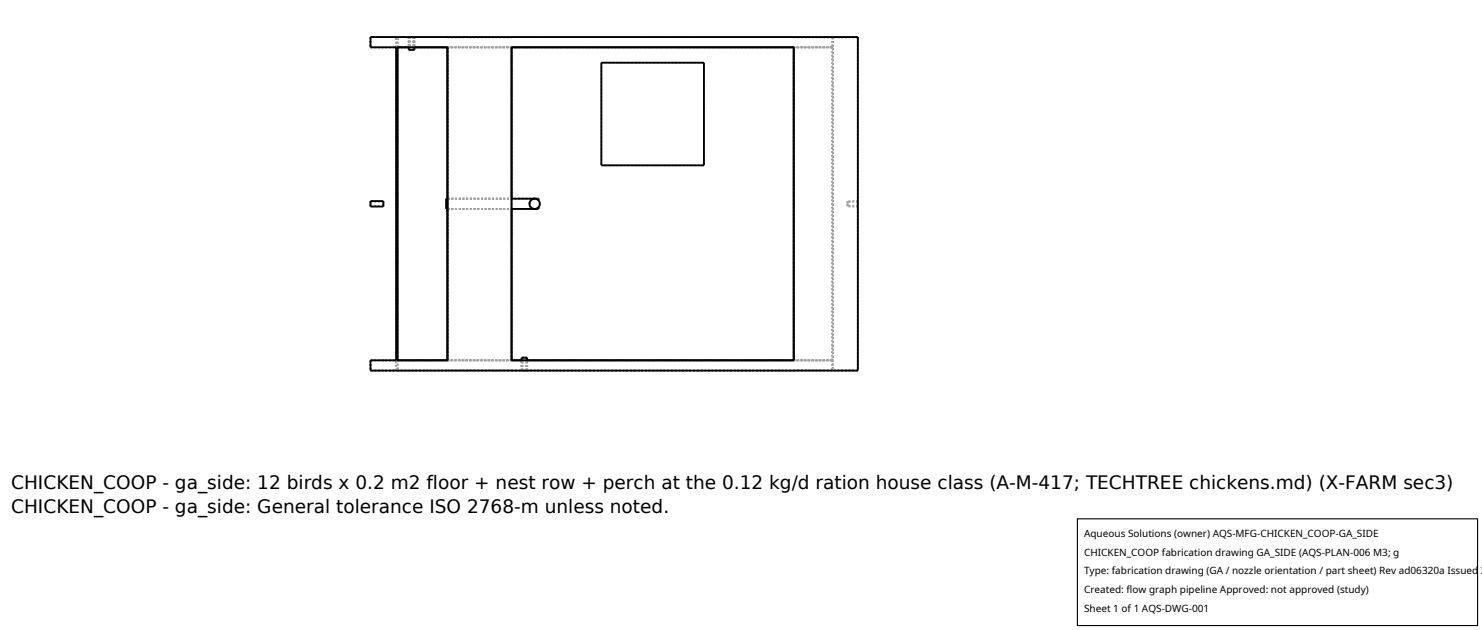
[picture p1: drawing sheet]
<svg xmlns="http://www.w3.org/2000/svg" width="212mm" height="90mm" viewBox="0 0 212 90" stroke-linecap="round" stroke-linejoin="round" font-family="sans-serif">
<defs><g id="words">
<g font-size="2.6">
<text x="1.6" y="69.8">CHICKEN_COOP - ga_side: 12 birds x 0.2 m2 floor + nest row + perch at the 0.12 kg/d ration house class (A-M-417; TECHTREE chickens.md) (X-FARM sec3)</text>
<text x="1.6" y="73.3">CHICKEN_COOP - ga_side: General tolerance ISO 2768-m unless noted.</text>
</g>
<g font-size="1.4">
<text x="154.8" y="76.6">Aqueous Solutions (owner) AQS-MFG-CHICKEN_COOP-GA_SIDE</text>
<text x="154.8" y="79.3">CHICKEN_COOP fabrication drawing GA_SIDE (AQS-PLAN-006 M3; g</text>
<text x="154.8" y="82">Type: fabrication drawing (GA / nozzle orientation / part sheet) Rev ad06320a Issued 2</text>
<text x="154.8" y="84.7">Created: flow graph pipeline Approved: not approved (study)</text>
<text x="154.8" y="87.4">Sheet 1 of 1 AQS-DWG-001</text>
</g>
</g></defs>
<g fill="none" stroke="#a0a0a0" stroke-width=".26" stroke-dasharray=".3 .3" stroke-linecap="butt">
<path d="M52.9 5.3h69.6M52.9 5.3v1.5M52.9 6.8h3.7M52.9 5.3h3.7M56.6 6.8v44.7M56.6 6.8v-1.5M56.7 6.8h7.2M56.7 6.8v44.7M56.7 5.3h7.2M56.7 5.5h.1M56.7 5.5v-.2M56.8 6.8h-.1"/>
<path d="M56.8 6.8h7.1M56.8 6.8v-1.3M56.8 6.8v44.7M58.4 6.8h.8M58.4 7.1h.4M58.4 5.3h.4M58.4 5.3v1.8M58.4 5.3v1.5M58.5 7.1h.3M58.5 5.3h.3M58.5 5.3v1.8M58.8 7.1h.4"/>
<path d="M58.8 5.3h.4M58.8 7.1h.3M58.8 5.3h.3M59.1 7.1h-.6M59.1 5.3h-.6M59.1 5.3v1.8M59.2 7.1h-.8M59.2 5.3h-.8M59.2 5.3v1.8M59.2 5.3v1.5M63.9 6.8v44.7M63.9 5.3h9.2"/>
<path d="M63.9 6.8v-.1M63.9 6.8h9.2M63.9 6.8h55M73.1 6.8h40.3M73.1 6.8v44.7M73.1 5.3h40.3M73.1 6.8h-9.2M85.9 9h14.6M85.9 9v14.6M100.5 9v14.6M113.4 6.8h5.5M113.4 5.3h5.5"/>
<path d="M113.4 6.8v44.7M118.9 6.8h-5.5M118.9 5.3v1.5M118.9 6.8v44.7M119 5.3v47.6M122.5 5.3v47.6M122.5 5.3h-3.5M52.9 28.7v.8M52.9 29.1v-.3M52.9 28.8v.6M52.9 29.4v-.3M52.9 29.4h1.8"/>
<path d="M52.9 28.8h1.8M54.7 28.7v.8M54.7 29.1v-.3M54.7 28.8v.6M54.7 29.4v-.3M63.7 28.4h.2M63.7 29.8h.2M63.7 28.4v1.4M63.9 28.4v1.4M63.9 28.4h12.5M63.9 29.8h12.5M63.9 28.4h9.2"/>
<path d="M63.9 29.8h9.2M73.1 28.4v1.4M76.4 28.4h.5M76.4 29.8l-.6-.2-.2-.5 .2-.5 .6-.2M76.4 29.8h.5M76.4 28.4l.5 .2M76.4 29.8l.5-.2 .2-.5-.2-.5-.5-.2-.6 .2-.2 .5 .2 .5 .6 .2M76.9 28.4v.2M76.9 29.6l-.5 .2M76.9 29.6v.2M85.9 23.6h14.6M121.1 29.1v.4"/>
<path d="M121.1 29.5v-.8M121.1 28.7v.4M121.1 29.1v.3M121.1 29.4v-.6M121.1 28.8v.3M122.5 29.1v.4M122.5 29.5v-.8M122.5 28.7v.4M122.5 29.1v.3M122.5 29.4v-.6M122.5 28.8v.3M122.5 28.7h-1.4"/>
<path d="M122.5 29.5h-1.4M122.5 28.8h-1.4M122.5 29.4h-1.4M52.9 51.5h3.7M52.9 51.5v1.4M52.9 52.9h3.7M56.6 52.9v-1.4M56.7 51.5h7.2M56.7 52.9h7.2M56.7 52.9v-.2M56.7 52.7h.1M56.8 51.5h-.1"/>
<path d="M56.8 51.5h7.1M56.8 52.7v-1.2M63.9 51.5v-44.7M63.9 52.9h9.2M63.9 51.5h9.2M63.9 51.5h55M73.1 51.5h40.3M73.1 52.9h40.3M73.1 51.5h-9.2M74.5 51.5h.8M74.5 51.1h.8M74.5 52.9h.8"/>
<path d="M74.5 52.9v-1.8M74.5 52.9v-1.4M74.6 51.1h.6M74.6 52.9h.6M74.6 52.9v-1.8M74.9 51.1h-.4M74.9 52.9h-.4M74.9 51.1h-.3M74.9 52.9h-.3M75.2 51.1h-.3M75.2 52.9h-.3M75.2 52.9v-1.8"/>
<path d="M75.3 51.1h-.4M75.3 52.9h-.4M75.3 52.9v-1.8M75.3 52.9v-1.4M113.4 51.5v-44.7M113.4 51.5h5.5M113.4 52.9h5.5M118.9 51.5h-5.5M118.9 51.5v1.4M122.5 52.9h-69.6M122.5 52.9h-3.5"/>
</g>
<g fill="none" stroke="#000" stroke-width=".26">
<path d="M52.9 5.3h69.6v47.6h-69.6v-1.4h3.7v-44.7h-3.7zM56.7 6.8h7.2v44.7h-7.2zM56.8 6.8v44.7M58.4 6.8v.3h.8v-.3M73.1 6.8h40.3v44.7h-40.3zM85.9 9h14.6v14.6h-14.6zM52.9 28.7h1.8v.8h-1.8zM63.9 28.4h-.2v1.4h.2M73.1 28.4h3.8v.2M76.9 29.6v.2h-3.8M74.5 51.5v-.4h.8v.4"/>
<circle cx="76.4" cy="29.1" r=".73"/>
</g>
<path d="M153.9 74.1h57.1v15.2h-57.1z" fill="#fff" stroke="#000" stroke-width=".16"/>
<use href="#words"/>
</svg>
